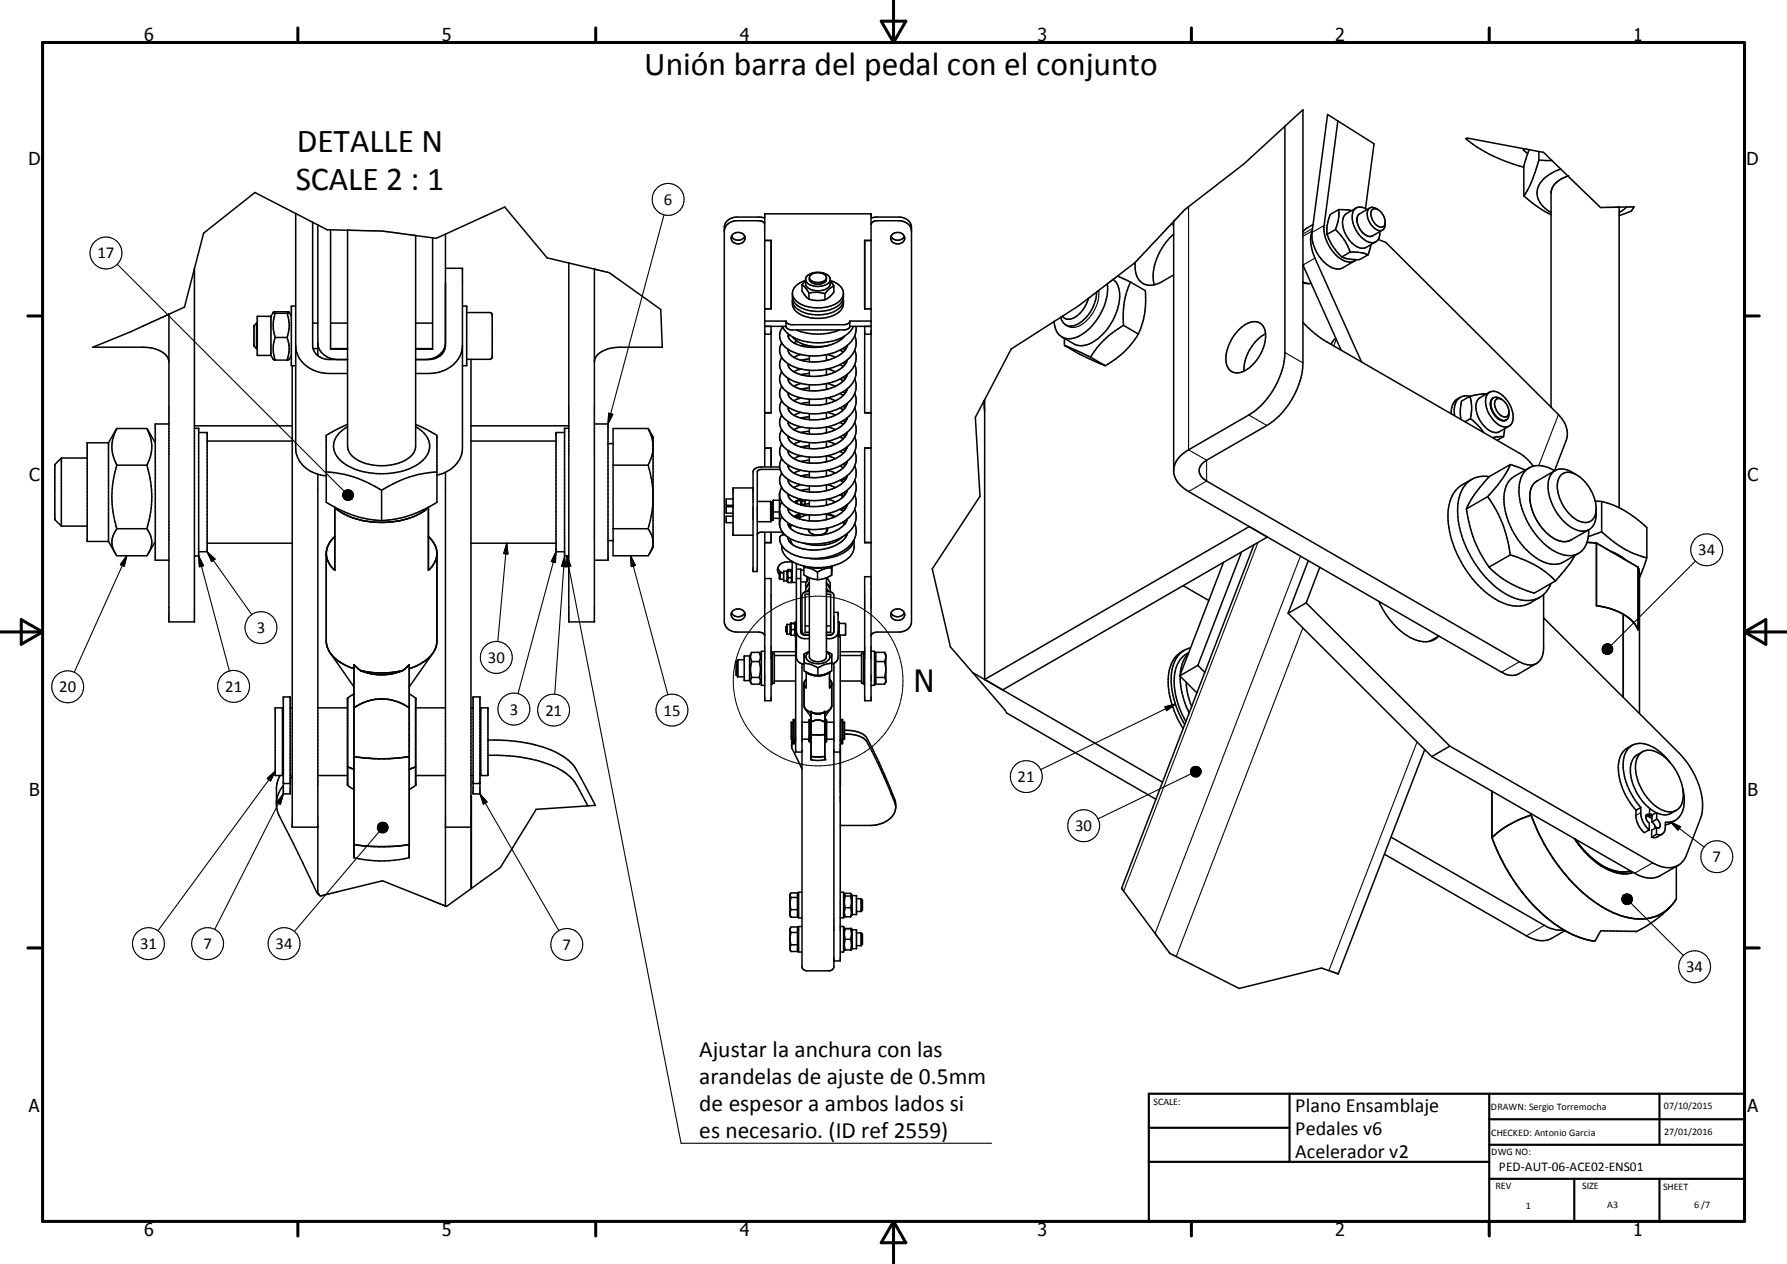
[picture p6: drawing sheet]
<svg xmlns="http://www.w3.org/2000/svg" width="420mm" height="297mm" viewBox="0 0 420 297" stroke-linecap="round" stroke-linejoin="round" font-family="sans-serif">
<defs><g id="words">
<g font-size="7.9">
<text x="151.4" y="17.7">Unión barra del pedal con el conjunto</text>
<text x="69.8" y="35.7">DETALLE N</text>
<text x="69.5" y="44.7">SCALE 2 : 1</text>
</g>
<text font-size="7.2" x="214.8" y="162.6">N</text>
<g font-size="5.5">
<text x="164.3" y="248.4">Ajustar la anchura con las</text>
<text x="164.3" y="254.8">arandelas de ajuste de 0.5mm</text>
<text x="164.3" y="261">de espesor a ambos lados si</text>
<text x="164.3" y="267.4">es necesario. (ID ref 2559)</text>
</g>
<g font-size="4.7">
<text x="304.5" y="261.2">Plano Ensamblaje</text>
<text x="304.5" y="266.6">Pedales v6</text>
<text x="304.5" y="272">Acelerador v2</text>
</g>
<g font-size="4.2">
<text x="33.9" y="9.6">6</text>
<text x="103.9" y="9.6">5</text>
<text x="173.9" y="9.6">4</text>
<text x="243.8" y="9.6">3</text>
<text x="313.9" y="9.6">2</text>
<text x="383.9" y="9.6">1</text>
<text x="6.7" y="38.7">D</text>
<text x="410.5" y="38.7">D</text>
<text x="6.9" y="112.9">C</text>
<text x="410.7" y="112.9">C</text>
<text x="6.9" y="187.1">B</text>
<text x="410.7" y="187.1">B</text>
<text x="6.8" y="261.4">A</text>
<text x="410.7" y="261.4">A</text>
<text x="33.9" y="290.4">6</text>
<text x="103.9" y="290.4">5</text>
<text x="173.9" y="290.4">4</text>
<text x="243.8" y="290.4">3</text>
<text x="313.9" y="290.4">2</text>
<text x="383.9" y="290.4">1</text>
</g>
<g font-size="3.9">
<text x="156" y="48.2">6</text>
<text x="22.9" y="60.7">17</text>
<text x="399.1" y="130.5">34</text>
<text x="60.4" y="148.8">3</text>
<text x="114.6" y="155.7">30</text>
<text x="13.9" y="162.6">20</text>
<text x="52.9" y="162.6">21</text>
<text x="119.8" y="167.9">3</text>
<text x="128.2" y="168.1">21</text>
<text x="156" y="168.1">15</text>
<text x="239.2" y="183.7">21</text>
<text x="252.7" y="195.3">30</text>
<text x="402.5" y="202.5">7</text>
<text x="32.9" y="223">31</text>
<text x="47.8" y="223">7</text>
<text x="64.8" y="223">34</text>
<text x="132.2" y="223.2">7</text>
<text x="396.3" y="228.4">34</text>
</g>
<text font-size="3.1" x="352.3" y="275.3">PED-AUT-06-ACE02-ENS01</text>
<g font-size="2.4">
<text x="271.1" y="259.7">SCALE:</text>
<text x="350.4" y="260.8">DRAWN: Sergio Torremocha</text>
<text x="391.1" y="260.6">07/10/2015</text>
<text x="350.5" y="267">CHECKED: Antonio Garcia</text>
<text x="391.2" y="266.7">27/01/2016</text>
<text x="350.5" y="271.4">DWG NO:</text>
<text x="351.5" y="279.3">REV</text>
<text x="371.9" y="279.4">SIZE</text>
<text x="390.9" y="279.6">SHEET</text>
<text x="358.6" y="284.1">1</text>
<text x="377.8" y="283.9">A3</text>
<text x="398.2" y="283.8">6 /7</text>
</g>
</g></defs>
<g fill="none" stroke="#000" stroke-width=".36">
<path d="M302 29.7v53.1a18.7 18.7 0 0 1-8.5 14.7l-14.1 8.2a6.2 6.2 0 0 0-3.5 4.6M314.5 28.4l-3.3 24.6a8.8 8.8 0 0 0 5.2 8.4l1.2 .2 .7-.2 .5-.4M358.1 34.9l-13.1-2.4-.5 .1a34.8 34.8 0 0 0 13.7 6.7M358.1 34.9l.2 .1M358.1 35.2l1 .9M358.1 34.9v.3M358.3 35l1.1 .2M358.3 35l-.2 .2M359.4 35.2l2.3 .4M359.4 35.2l-1.2 3.7v7.2M361.7 35.6l1.1 .2 2 1.9M361.7 37.6l3.1 .1"/>
<path d="M361.7 37.6a27.2 27.2 0 0 1-3.5 8.5M361.7 35.6v2M364.8 37.7l2 2M366.8 39.7l1.7 1.7M366.8 39.7a7.5 7.5 0 0 0-5.5 5.1 5.4 5.4 0 0 0 3.3 5.2M69.5 50.2v55.1a6.7 6.7 0 0 0 5.2 6.1M73.5 52.2l-13.6-7-12 9.6-4.5 17.4-3.7 1.6M73.5 52.2l1.2 .7M73.5 52.2v29a3.7 3.7 0 0 0 4 3.3h4.2M74.7 52.9l2.2 1.1h.8M74.7 52.9v30.6M77.7 54l4 .1"/>
<path d="M77.7 54v28h4M81.7 54.1v50.7a4.7 4.7 0 0 0 3.8 3.9 12.1 12.1 0 0 0 10.9-1.3l.9-1 .4-1.6v-49.4M81.7 54.1l2.6 .1a85 85 0 0 1 13.4 1.2M97.7 55.4l4 .5M101.7 55.9v26.1h-4M104.7 55l13.9-6.4 10 12 11.1 2.6M104.7 55v26.2a3.7 3.7 0 0 1-4 3.3h-3M104.7 55l-2.2 1-.8-.1M171.9 55.5a1.81 1.81 0 0 0 3.2 0M172.1 55.2a1.68 1.68 0 0 1 1.9-.6 1.68 1.68 0 0 1 1.1 1.5 1.65 1.65 0 0 1-1.8 1.2 1.65 1.65 0 0 1-1.4-1.7zM179.7 56.5h1.5v16.1l-1.5-.1M179.7 56.5h1.5"/>
<path d="M179.7 51.2l-1.1-.2h-5.4a2.77 2.77 0 0 0-3 2.4v92.7a2.78 2.78 0 0 0 3 2.4h5a1.32 1.32 0 0 1 1.5 .9M179.7 52.7l-.4-.6-.7-.2h-5.7a2.77 2.77 0 0 0-2.7 2.4M203.2 56.5h1.5M204.7 56.5h-1.5v16h1.5M204.7 52.7l.5-.6 .8-.2h5.7a2.71 2.71 0 0 1 2.5 2.4M204.7 51.2l1.2-.2h5.3a2.73 2.73 0 0 1 3 2.4v92.7a2.73 2.73 0 0 1-3 2.4h-5a1.37 1.37 0 0 0-1.5 .9M209.4 55.5a1.78 1.78 0 0 0 3.2 0M209.6 55.2a1.69 1.69 0 0 1 1.9-.6 1.69 1.69 0 0 1 1.1 1.5 1.66 1.66 0 0 1-1.8 1.2 1.66 1.66 0 0 1-1.4-1.7zM275.9 52l-9.1 9.6M275.9 55a13.5 13.5 0 0 0-4.7 11.4l.1 .5M278.4 49.3l14.1-10.9 13.7-12.6v59.5a18.8 18.8 0 0 1-8.4 14.7l-14.2 8.1a2.59 2.59 0 0 0-1.7 2.5 2.59 2.59 0 0 0 1.7 2.4l73.6 42.5a4.2 4.2 0 0 0 4 .4l-4.3 2.4a4 4 0 0 1-4-.4l-73.5-42.4a6.2 6.2 0 0 1-3.5-4.7v-58.8zM308.5 54.2a8.5 8.5 0 0 0 .6 6.5l10.9 24.4"/>
<path d="M308.6 52.8l-1.7 1-.7 .6M311.9 55.1l.5 1.2a12.3 12.3 0 0 0 3 4.1M313.9 54l2.1 2.4 1.4 2.8M313.9 54l-2 1.1M314.6 49.3l3.1 .2M314.6 49.3a9.6 9.6 0 0 1-.7 4.7M314.6 49.3l-1.9 1.1-.8 2.5v2.2M317.4 59.2l2.4 .2 1.8 .5M317.4 59.2l-2 1.2M318.7 48.9a3.8 3.8 0 0 0-.3 4.6 5.8 5.8 0 0 0 4 3.5l.9-.1 .7-.6M321 49l2-15.2-11-6.9-3.6 27.7a8.7 8.7 0 0 0 5.4 8.5h1.5l3.1-1.8M321 49l-.8-.3h-1l-2.7 1.5a3.2 3.2 0 0 0-.6 3.9 5.9 5.9 0 0 0 4.3 4.2l.9-.2 2.3-1.3"/>
<path d="M321 49l.3 .2M321.6 59.9l-2 1.1h-.8M322 48.9l-2.4 1.3a2.69 2.69 0 0 0 .1 3.7 2.56 2.56 0 0 0 2.9 1.5M322.3 57.5l-.7 2.4M323.9 49.3a1.51 1.51 0 0 0-2.3 0 4 4 0 0 0 2.8 4.9l.9-.4a2.89 2.89 0 0 0 .1-2.5 2.52 2.52 0 0 0-2.6-2.2 2.01 2.01 0 0 0-.1 2.7 2.07 2.07 0 0 0 2.5 1.4l.4-.9M324 56.3l1.8 .7 40.5 40.4a5.9 5.9 0 0 1 1.8 6.2l-2.7 7M324.3 54.4v.9l-.3 1M325 54.1l-2.4 1.4M358.2 46.1l3.4 2.6 3 1.8M368.5 41.4l7.7 7.4 4.4-.1M368.5 41.4a5.4 5.4 0 0 0-3.9 3.6v50.7M380.6 48.7v70.6"/>
<path d="M382.3 48.6h1.8l-.2 .2a2.28 2.28 0 0 1-1.9 1.4l-1.4 .5M382.3 48.6l-1.7 .1M382.3 48.6l-1.7 1.4M39.7 73.8l-9 4.2-8.9 3.6h11.9a6.7 6.7 0 0 1 5.7 2.4l.3 1M45.7 63.2v82.9h-6v-72.3M60.3 75.9v6M60.3 75.9l-.6 .6v4.8l.6 .6M60.3 75.9h.2M63.7 74.3h-3.2v9.2h3.2M63.7 74.3v9.2M64.2 73.4l-.5 .9M64.2 73.4l.1 .1"/>
<path d="M64.3 73.4h.1M64.3 73.4h-.1M64.3 73.5h.1M64.3 73.4h3.5M64.3 73.5l.4 .1M64.7 79.3a7.6 7.6 0 0 0 0 5.3M64.7 73.6a8.6 8.6 0 0 0 0 5.7M64.7 79.3h2.8M64.7 73.6h2.8M67.5 73.6l.1 .4a8.3 8.3 0 0 1-.1 5.3M67.5 79.3a7.5 7.5 0 0 1 0 5.3M67.8 73.4h.1"/>
<path d="M67.8 73.5h.1M67.8 73.5l-.3 .1M67.9 73.4v.1M68 73.4l.5 .9M69.5 71.9h-1v14h1M73.5 75.9h1.2M77.7 75.9h4M97.7 75.9h4M104.7 63h4v42.3a6.9 6.9 0 0 1-6 6.4M108.7 71.9h1v14h-1M109.7 73.4h5.4l.4 .1 .2 .5v9.8l-.1 .4-.5 .2h-5.4M133.7 61.8v84.3h6v-82.9"/>
<path d="M139.7 63.3l1.1 .2a6.5 6.5 0 0 1 4.5 2.1l10 7.1 .4 8.9h-10a6.8 6.8 0 0 0-5.7 2.4l-.3 1M179.7 76.7h5.1M179.7 78.5h1.5M179.7 75.4h5.1M181.2 76.7v20.3h-1.5M183.9 76.7l.4 .7 1 1.1M184 76.8a3.5 3.5 0 0 0 1.5 5.4l2.7 1.1M184.8 75.4v1.3M184.8 75.4a1.3 1.3 0 0 0 1.5 .9h11.9a1.32 1.32 0 0 0 1.5-.9M184.8 76.7l.4 .6 .7 .2h12.6l.8-.2 .4-.6M185.3 78.5a2.31 2.31 0 0 0 1.6 2.3l.5 .1a11.3 11.3 0 0 0 6.9 .4M185.7 78.8l-.4 .2"/>
<path d="M186.2 79.1a8.1 8.1 0 0 0 7.6 2.3l1.1-.3M186.3 70.2a2.96 2.96 0 0 0 2.1 3 8.9 8.9 0 0 0 9.2-1.1l.6-1.3M187.2 77.5a13.5 13.5 0 0 0 10.1 0M188.5 66.9v1.5l.8 1.2 .8 .7M188.5 66.9l.8 .7 .8 1.3M189.3 65.6a2.66 2.66 0 0 0 3.3 1.7 2.39 2.39 0 0 0 2.5-1.6M189.3 66l-.8 .9M189.3 65.9a3.4 3.4 0 0 0-3 3.4 4.9 4.9 0 0 0 4.5 2.9 7.6 7.6 0 0 0 7.1-2.2l.3-1M189.9 64.7a4.2 4.2 0 0 1 5 .3 2.11 2.11 0 0 1 .2 1.9 3.3 3.3 0 0 1-4 1.3 1.89 1.89 0 0 1-1.8-1.5 1.9 1.9 0 0 1 .6-2zM190.1 68.9a7.2 7.2 0 0 1 3.8 .1M190.1 70.3a7 7 0 0 0 3.8 .1M190.1 68.9v1.4"/>
<path d="M190.2 65.2a1.54 1.54 0 0 0 1.9 1.6 1.85 1.85 0 0 0 2.2-1.2 1.8 1.8 0 0 0-2.6-1.5 1.12 1.12 0 0 0-1.1 .4 1.12 1.12 0 0 0-.2 1.2 2.65 2.65 0 0 0 3.8-.2l.1-.2M193.9 69v1.4M195.1 65.9a3.5 3.5 0 0 1 3 4.5 5.7 5.7 0 0 1-5.3 2.8 6.9 6.9 0 0 1-6.3-2.5l-.2-.6v-1.2M195.1 66l.9 1.2M196 67.2v1.5l-1.1 1.1-1 .6M196 67.2a5 5 0 0 0-2.1 1.8M198.2 79.3h.1M198.2 70.2a3.4 3.4 0 0 1-2.6 4 8.7 8.7 0 0 1-8.6-1.2l-.7-1.3v-1.1M198.3 79.1l-.6 .7M198.5 78.9l-1.7 1.4-2.5 1M199.7 76.7h5M199.7 75.4h5"/>
<path d="M199.7 75.4v1.3M200.6 76.7a7.7 7.7 0 0 1-6.6 3.7 12.3 12.3 0 0 1-8.7-1.9M200.9 78.9a5.1 5.1 0 0 1-2.7 6.3l-.8 .5M201.2 76.7a5.7 5.7 0 0 1-3.6 5.5 14.2 14.2 0 0 1-9.4 1.1M203.2 78.5h1.5M203.2 76.7v20.3h1.5M247.8 75.5l-10.1 6.5-6.3 11.9M249.3 74.6l-1.5 .9M249.7 74.3l-.4 .3M250.2 79.5v1.7M250.5 76.4l.6 .3M255.8 70.1l-2.3 1.8-3.8 2.4"/>
<path d="M255.8 70.1a6.4 6.4 0 0 1-4.4 4.9l-1-.1-.7-.6M257.8 68.6l-2 1.5M257.8 68.6a8.8 8.8 0 0 1-5.5 8 2.31 2.31 0 0 1-3-2M260.3 66.7l-2.5 1.9M260.3 66.7a13.1 13.1 0 0 1-7.6 12.7 3.5 3.5 0 0 1-4.9-3.3v-.6M261.7 65.6l-1.4 1.1M261.7 65.6a5.8 5.8 0 0 1 1.3 5.9 13.2 13.2 0 0 1-7.5 9.5l-1.4 .2-.9-.1-3.6-1.9M262.7 64.8l-1 .8M262.7 64.8l3 1.5M264.1 76.5a20.8 20.8 0 0 0-7.8 7.4M264.1 76.5l3.5 2M265.7 66.3a19.7 19.7 0 0 0-1.6 10.2"/>
<path d="M265.7 66.3l3.5 2a19.3 19.3 0 0 1-1.6 10.2M266.8 61.6l-4.1 3.2M266.8 61.6a4.7 4.7 0 0 0 2.2 5.2 4.6 4.6 0 0 0 4.2-.6l2.7-1.6M267.6 78.5l-1.2 1.7a21 21 0 0 1-6.6 5.7M291.1 77.6a4.5 4.5 0 0 1 4.9-1.7 3.8 3.8 0 0 1 1.4 4.3 9.7 9.7 0 0 1-5.9 7.3 2.67 2.67 0 0 1-3.4-2.9 10.2 10.2 0 0 1 3-7zM297.5 78.4a10.1 10.1 0 0 0-5.1 8.8M306.2 75.7a24 24 0 0 0 5.7 4.7l45.3 26.1 1.4 1.1 1.8 1.9M306.2 62.3l9 20M306.2 66.4l1.3 .3 .7-.1M314 79.5l-.5 .4-.6 1.1M315.4 60.4l1.3 .4 2.1 .2M39.7 99.6h-3.2v32h3.2"/>
<path d="M60.3 81.9h.2M63.7 83.5l.5 .9 .5 .2M64.7 84.6h2.8M68.5 83.5l-.5 .9-.5 .2M68.7 85.9v108.5h6M69.5 81.2a7 7 0 0 0 6.6 6.5l5.6 .1M73.6 81.9h1.1M74.7 80.5a4.4 4.4 0 0 0 4.8 4M77.7 81.9h4M81.7 99.8l-2.4 1-2.6 1.5v15.7a26.8 26.8 0 0 0 13 4.4M97.7 99.8l2.4 1 2.6 1.5v15.7a26.7 26.7 0 0 1-13 4.4M97.7 81.9h4"/>
<path d="M104.7 80.5a4.4 4.4 0 0 1-4.8 4M108.7 81.2a7.2 7.2 0 0 1-7.3 6.5l-3.7 .1M110.7 84.4v124.4l-5.7 4.2-.3-.1M139.7 99.6h3.2v32h-3.2M179.7 97h1.5M183.7 80.6a3.7 3.7 0 0 0 2.1 5.2 13.5 13.5 0 0 0 11.6-.1M183.7 84a3.7 3.7 0 0 0 2.1 5.2l2.4 .9M183.7 87.4a3.6 3.6 0 0 0 1.7 5l1.5 .7 1.3 .4M183.7 90.8a3.6 3.6 0 0 0 1.7 5l2.8 1.1M183.7 94.2a3.7 3.7 0 0 0 2.1 5.2l2.4 .9M183.7 97.6a3.7 3.7 0 0 0 2.1 5.2l2.4 .9M185.3 82.1a2.97 2.97 0 0 0 2.5 2.4l2.4 .5"/>
<path d="M185.3 88.9v.4M185.3 92.3v.4M185.3 95.7a2.96 2.96 0 0 0 2.5 2.4l2.4 .5M185.3 92.7a4.6 4.6 0 0 0 3.9 2.4l1 .1M185.3 89.3a4.7 4.7 0 0 0 4 2.4l.9 .1M185.6 82.3l-.3 .2M185.6 85.7l-.3 .2M185.6 89.1l-.3 .2M185.6 92.5l-.3 .2M185.6 95.9l-.3 .1M185.6 99.3l-.3 .1M187.4 80.2l-.8 .4"/>
<path d="M188.2 96.9l-1.6 .7M188.2 93.5l-1.6 .7M188.2 90.1l-1.6 .7M188.2 86.7l-1.6 .7M188.2 83.3l-1.6 .7M189.3 81l-1.1 .2M190.2 81.3v.3M190.2 83.6v1.4M190.2 87v1.4M190.2 90.4v1.4M190.2 93.8v1.4M190.2 97.2v1.4"/>
<path d="M190.2 84.3l-2 .3M190.2 87.7l-2 .3M190.2 91.1l-2 .3M190.2 94.5l-2 .3M190.2 97.9l-2 .3M194.3 81.3h.1M194.3 83.3v1.4M194.3 86.7v1.4M194.3 90.1v1.4M194.3 93.6v1.3M194.3 97v1.3M194.3 84.6h.2"/>
<path d="M194.3 88h.2M194.3 91.4h.2M194.3 94.8h.2M194.3 98.2l.2 .1M194.5 81.2h.1M194.5 96.9l1.9 .7M194.5 93.5l1.9 .7M194.5 90.1l1.9 .7M194.5 86.7l1.9 .7M194.5 83.3l1.9 .7M197.4 89.1a14.1 14.1 0 0 1-9.2 1M197.4 82.3l.8 .4"/>
<path d="M197.4 92.5a14 14 0 0 1-9.2 1M197.4 85.7l.8 .4M197.4 95.9a14.1 14.1 0 0 1-9.2 1M197.4 89.1l.8 .4M197.4 99.3a14.4 14.4 0 0 1-9.2 1M197.4 92.5l.8 .4M197.4 95.9l.8 .4M197.4 99.3l.8 .4M198.2 98.8l.4 .5M198.2 95.4l.4 .5M198.2 92l.4 .5M198.2 88.6l.4 .5"/>
<path d="M198.2 85.2l.4 .5M198.2 81.8l.4 .5M198.6 95.8a9.3 9.3 0 0 1-6.6 2.8h-1.8M198.6 92.4a9.1 9.1 0 0 1-6.6 2.8h-1.8M199.2 84.5a6.7 6.7 0 0 1-5.8 3.8 8.7 8.7 0 0 1-7.9-1.8l-.2-1M199.2 98.1a6.5 6.5 0 0 1-5.5 3.7l-2.8 .2a6.7 6.7 0 0 1-5.5-2.2l-.1-.7M199.2 94.7l-.6 1.1M199.2 91.3l-.6 1.1M199.2 87.9l-.3 .8-.9 1a10.9 10.9 0 0 1-7.8 2.1M199.2 81.1a6.6 6.6 0 0 1-5.5 3.7l-2.1 .2h-1.4M200.9 82.3a5.1 5.1 0 0 1-2.7 6.3l-.8 .5M200.9 85.7a5.2 5.2 0 0 1-2.7 6.3l-.8 .5"/>
<path d="M200.9 89.1a5.2 5.2 0 0 1-2.7 6.3l-.8 .5M200.9 92.5a5.1 5.1 0 0 1-2.7 6.3l-.8 .5M200.9 95.9a5.1 5.1 0 0 1-2.7 6.3l-.8 .5M200.9 99.3a5.1 5.1 0 0 1-2.7 6.3l-.8 .5M203.2 97h1.5M231.3 94.2l-2 3.9 1 18.5-11.2 17.1 4.3 18.3 5.2 6M231.3 94.2v.1M231.3 94.3l.1 2.4M231.3 94.3h.1M231.4 93.9l-.1 .3M231.4 93.9v65.8l62.3-36M250.2 81.2l6.1 2.7"/>
<path d="M250.2 81.2l3.5 2 6.1 2.7M256.3 83.9l3.5 2M343.3 93.4a3.6 3.6 0 0 0-2.2 3.8M345.4 93.1a2.81 2.81 0 0 0-3.6 3l.1 1.6M345.5 93.1a10 10 0 0 1 .1 5.3M345.5 93.1l-2 1.2v.3a9.9 9.9 0 0 0-.1 4M345.6 98.4l1.8 1.6 1.3 1.7M345.6 98.4l-1.2 .7M349.3 92.6l-1.6 .1-2.2 .4M349.7 92.5a2.34 2.34 0 0 1 3.3 .3 6.6 6.6 0 0 1 2.5 6.3 2.06 2.06 0 0 1-3.5 .5 6.6 6.6 0 0 1-2.6-6.6zM350.1 92.2l-2.2 1.3a3.2 3.2 0 0 0-.7 3.9 6 6 0 0 0 4.4 4.3l.9-.3 2.2-1.3M351.1 93.5a2.09 2.09 0 0 0-.4 3 3.2 3.2 0 0 0 3 2.3l.4-.1"/>
<path d="M353 93.9a1.51 1.51 0 0 0-2.3 0 4 4 0 0 0 2.8 4.9 1.27 1.27 0 0 0 1.2-1.5 3.3 3.3 0 0 0-2.6-3.7 1.5 1.5 0 0 0-.6 2.4 2.61 2.61 0 0 0 2.6 1.9l.4-.4 .2-.5M14.4 107.6v16M14.4 107.6l-1.5 1.6v12.9l1.5 1.5M14.4 107.6h6.1M25.5 104h-5v23.2h5M25.5 104v23.2M27.5 100.7l-2 3.3M27.5 109.3a24.4 24.4 0 0 0 0 14.9M27.5 100.7a8.5 8.5 0 0 0 0 8.6M27.5 109.3h7M27.5 100.7h7M34.5 100.7l2 3.3"/>
<path d="M34.5 100.7a8.5 8.5 0 0 1 0 8.6M34.5 109.3a24.7 24.7 0 0 1 0 14.9M45.7 100.6h1v30h-1M45.7 100.1h23M46.7 101.6h2v28h-2M48.7 103.6h20M74.7 111.4l2 .4M74.7 111.4v98.6M76.7 110.9a26.3 26.3 0 0 1 13 4.3M78.7 119.3a18.9 18.9 0 0 0 16.9 2.7 13.3 13.3 0 0 0 5.1-2.7M78.7 119.2v14.8l-.4-.4M81.7 100.3a5.2 5.2 0 0 0-3.2 5.6 7.7 7.7 0 0 0 5.4 4.5 17.6 17.6 0 0 0 14.7-1.6 4.5 4.5 0 0 0 .2-7.8l-1.1-.7"/>
<path d="M89.7 115.2v7.2M100.7 119.2v14.8l.4-.4M102.7 110.9a26.3 26.3 0 0 0-13 4.3M104.7 111v101.9M110.7 100.1h23M110.7 103.6h20M132.7 101.6h-2v28h2M133.7 100.6h-1v30h1M142.9 104.2h1.2M144.1 109.3h8.2M152.3 100.7h-8.2v29.9h8.2a4.9 4.9 0 0 0 0-6.4M152.3 109.3a24.4 24.4 0 0 1 0 14.9"/>
<path d="M152.3 100.7l1.2 1.9v26l-.8 1.4M152.3 100.7a8.5 8.5 0 0 1 0 8.6M172.3 119.1h-1.6v1.5h1.6M172.3 117.3h-1.6v1.5h1.6M177 114.7h-4.7v11.1h4.7M178 117.8h3.1M179.7 105.3h1.5v4.4M179.7 109.7v-59.5h25v114.5h-1.5v-29.2h1.5M179.7 105.3h1.5M181.1 117.8v4.8M181.1 117.8l.3 .3v4.2l-.3 .3M181.4 118.2h.3"/>
<path d="M181.7 117.6v2.6M181.8 117.6h-.1M181.8 117.6h1.4M183.3 109.7a5.3 5.3 0 0 0 4.5 4.1l.4 .1M183.3 109.7h-4.6a1.59 1.59 0 0 0-1.7 1.2v23.4h1v-23.6l.4-.3 .6-.1h4.4M183.3 116v7.3M183.7 101a3.7 3.7 0 0 0 2.1 5.2 13.8 13.8 0 0 0 11.6-.1M183.7 104.4a3.7 3.7 0 0 0 2.1 5.2 13.8 13.8 0 0 0 11.6-.1M183.7 107.8l-.3 .9-.1 1M183.7 111.2a3.7 3.7 0 0 0 2.1 5.2l2.4 .9M183.7 114.6a3.7 3.7 0 0 0 2.1 5.2l2.4 .9M185.3 105.9a2.87 2.87 0 0 0 2.2 2.3l2.7 .6"/>
<path d="M185.3 109.3a2.96 2.96 0 0 0 2.5 2.4l2.4 .5M185.3 112.7a2.83 2.83 0 0 0 2.2 2.3l2.7 .6M185.3 116.1v.4M185.3 119.5a3 3 0 0 0 2.5 2.4l2.4 .5M185.3 116.5a4.8 4.8 0 0 0 3.9 2.4l1 .1M185.6 102.7l-.3 .1M185.6 106.1l-.3 .2M185.6 109.5l-.3 .2M185.6 112.9l-.3 .2M185.6 116.3l-.3 .1M185.6 119.7l-.3 .1M187.2 117.7v.6"/>
<path d="M187.3 117.6l-.1 .2M187.3 117.6l-.7 .4M187.3 117.6l.1 .1M187.4 117.7h.8M187.4 117.7l-.1 .6M187.7 117.5h.6M188.2 117.7l.1 .9M188.2 117.3l-.9 .3M188.2 113.9l-1.6 .7M188.2 110.5l-1.6 .7M188.2 107.1l-1.6 .7M188.2 103.7l-1.6 .7"/>
<path d="M188.2 100.3l-1.6 .7M188.3 117.5l-.1 .2M188.3 117.5l.1 .3M188.4 117.8h.8v.6M188.4 117.8v.8M189.2 118.4l-1 .2M190.2 100.6v1.4M190.2 104v1.4M190.2 107.4v1.4M190.2 110.8v1.4M190.2 114.2v1.4M190.2 117.6v1.4"/>
<path d="M190.2 108.1l-2 .3M190.2 101.3l-2 .3M190.2 104.7l-2 .3M190.2 111.5l-2 .3M190.2 114.9l-2 .3M190.2 118.3l-1 .1M194.3 100.3v1.4M194.3 103.7v1.4M194.3 107.1v1.4M194.3 110.5v1.4M194.3 114v1.3M194.3 117.4v1.3"/>
<path d="M194.3 101.6h.2M194.3 105h.2M194.3 108.4h.2M194.3 111.8h.2M194.3 115.2h.2M194.3 118.6h.2M194.5 100.3l1.9 .7M194.5 103.7l1.9 .7M194.5 107.1l1.9 .7M194.5 117.3l1.9 .7M194.5 113.9l1.9 .7M194.5 110.5l1.9 .7"/>
<path d="M197.4 102.7a14.2 14.2 0 0 1-9.2 1M197.4 102.7l.8 .4M197.4 112.9a14.1 14.1 0 0 1-9.2 1M197.4 106.1l.8 .4M197.4 116.3a14.1 14.1 0 0 1-9.2 1M197.4 109.5l.8 .4M197.4 119.7a14.5 14.5 0 0 1-9.2 1M197.4 112.9l.8 .4M197.4 116.3l.8 .4M197.5 119.6l.7 .5-.8-.4M198 112.6v.6M198 116v.6"/>
<path d="M198 119.4v.5M198.2 119.2l.4 .5M198.2 115.8l.4 .5M198.2 112.4l.4 .5M198.2 109l.4 .5M198.2 105.6l.4 .5M198.2 102.2l.4 .5M198.6 119.6a9.1 9.1 0 0 1-6.6 2.8h-1.8M199.2 101.5a6.4 6.4 0 0 1-5.2 3.6 11.5 11.5 0 0 1-6.7-.4l-1.1-.6a1.84 1.84 0 0 1-.9-1.6M199.2 118.5l-.6 1.1M199.2 115.1a6.4 6.4 0 0 1-5.2 3.7l-2 .2h-1.8M199.2 111.7a5.7 5.7 0 0 1-4.5 3.5l-2 .4h-2.5"/>
<path d="M199.2 108.3a6.7 6.7 0 0 1-5.8 3.8l-3.2 .1M199.2 104.9a6.3 6.3 0 0 1-5.2 3.6l-2.4 .3h-1.4M200.9 119.7a5.1 5.1 0 0 1-2.7 6.3 13.6 13.6 0 0 1-12.4 .6M200.9 102.7a5.1 5.1 0 0 1-2.7 6.3l-.8 .5M200.9 106.1a5.2 5.2 0 0 1-2.7 6.3l-.8 .5M200.9 109.5a5.2 5.2 0 0 1-2.7 6.3l-.8 .5M200.9 112.9a5.1 5.1 0 0 1-2.7 6.3l-.8 .5M200.9 116.3a5.1 5.1 0 0 1-2.7 6.3 13 13 0 0 1-13.4-.1 3.4 3.4 0 0 1-1.1-4.5M203.2 105.3h1.5M204.7 105.3h-1.5v22.2h1.5M344.7 119.6a28.9 28.9 0 0 0 5.3 13.7M345.9 112.7a10.6 10.6 0 0 0-3.6 2.3 11.3 11.3 0 0 0-1.6 9.9 25.1 25.1 0 0 0 11.5 16.3 7.9 7.9 0 0 0 7.4 .5l2.3-1.3"/>
<path d="M349.7 116.7a29 29 0 0 1 5.3 13.7M349.7 116.7l-5 2.9M350 112a6.1 6.1 0 0 0-7.2 5.7 22 22 0 0 0 4.7 15.9 17.1 17.1 0 0 0 10.5 7.5 5.8 5.8 0 0 0 6.5-4M353.4 102.6l-2.6 .2M353.4 102.6l-1.5 .9M353.7 100.7l-.3 1.9M355 109.2a25.3 25.3 0 0 1-5.3 7.5M355 109.2l3.5 1.2M355 109.2l-5 2.8-3.5 4.3-1.8 3.3M359.4 109.9l-3.5 2.1a6.4 6.4 0 0 0-2.3 6.7 17.6 17.6 0 0 0 9.2 13.4 5.3 5.3 0 0 0 4.7 0l3.5-2.1M361.2 113a4.8 4.8 0 0 0-1.5 5.3 12 12 0 0 0 6.6 8.7l1.4 .3 1.5-.4M365.4 110.6a5.6 5.6 0 0 0-6.7-.2 7.6 7.6 0 0 0-1.5 6.9 18 18 0 0 0 8.7 12.5 4.9 4.9 0 0 0 6.3-.8 7.5 7.5 0 0 0 1.2-4.5"/>
<path d="M365.5 110.6a3.9 3.9 0 0 1 4 .4l1.1 .6M365.5 110.6a4.5 4.5 0 0 0-1.6 4.8 12.1 12.1 0 0 0 6.6 9.1l1 .3h.8l1.2-.4M365.5 110.6l-4.3 2.5M374.9 117.7l1.6 .1M375.2 119.8a2.7 2.7 0 0 1-1.3 2.6 2.7 2.7 0 0 1-3-.1 9.7 9.7 0 0 1-4.8-9 2.58 2.58 0 0 1 4-2 9.9 9.9 0 0 1 4.5 11.9l-.4 .7-.7 .5M376.5 117.8a23.1 23.1 0 0 1 10.6 6.2v7.1M376.5 117.8v7.1M14.4 123.6h6.1M25.5 127.2l1.6 2.8M27.5 124.2a4.9 4.9 0 0 0 0 6.4h7a4.9 4.9 0 0 0 0-6.4M27.5 124.2h7M36.5 127.2l-1.6 2.8"/>
<path d="M48.7 127.6h20M76.7 130.3l.3 1.5 1.3 1.8M78.3 133.6a4.9 4.9 0 0 1 .4-7.5 5.7 5.7 0 0 0-2 3.7v20.9a6.4 6.4 0 0 0 3.8 5.2l2.7 1.2M100.7 126.1l.8 .9zM101.5 126.9l.8 1.3 .4 1.6v20.9a6.4 6.4 0 0 1-3.8 5.2l-2.7 1.2M101.5 127l.6 .9 .5 1.4M102.7 129.6a5 5 0 0 1-1.6 4M102.7 130.3l-.6 1.9-1 1.4M110.7 127.6h20M142.9 127h1.2M144.1 124.2h8.2M172.3 121.3h-1.6v1.5h1.6"/>
<path d="M178 122.6h3.1M179.7 125v39.7h1.5v-28.8h-1.5M179.7 127.5h1.5M181.2 125v2.5h-1.5M181.7 120.2l1.5 .1M181.7 120.2v2h-.3M181.7 121.8h1.5M182.8 133.5l.5 .7 .6 .4M183.2 120.7h.2M183.4 134.6l-.2 .2v1.1l.2 .2M183.4 134.6v1.5M183.4 136.1h.8"/>
<path d="M183.4 134.6h.8M183.7 121.4a3.7 3.7 0 0 0 2.1 5.2M183.8 128.2a4.5 4.5 0 0 0 3.2 4.2 13.4 13.4 0 0 0 6.6 .9M183.9 125h-5.1l-.6 .3-.2 .3M184 125.2l-.1 .5M185 136.5l.3 .4M185 134.2v2.3M185 134.2h-.8v2.3h.8M185.1 134.1h.1M185.2 133.9l.7-.1 .3 .4M185.2 133.9l-.1 .2M185.2 134.1l.1 .1"/>
<path d="M185.2 133.9l-.2 .3M185.3 136.9h.6M185.3 134.2h.6M185.3 134.2l-.2 .6 .2 1M185.3 135.8l-.2 .4 .2 .7M185.3 135.8h.6M185.3 123.3h.4M185.7 126.6l.6 1.4M185.9 123.2l-.5 .4M185.9 134.2l.2 .6-.2 1M185.9 135.8l.2 .4-.2 .7M186 123.3l-.2 .8"/>
<path d="M186.1 134l-.2 .2M186.2 132h-1.2a1.85 1.85 0 0 0-1.9 .9 1.85 1.85 0 0 0 .1 2.1M186.2 131.9v5h1M186.2 136.5l-.3 .4M187.2 135.9h1M187.2 133.7h1v14.9M187.2 121.1v.6M187.2 132.4v22a1.83 1.83 0 0 0 1.8 1.7M187.5 120.9v.4h.4M187.5 121.8h.1M187.6 120.9h.3M187.9 120.8v.1"/>
<path d="M187.9 121.3v.4M188 121.6l-.4 .2M188 121.2l-.1 .1M188 120.8v.8M188 120.8l-.1 .1M188.2 134h.7M188.2 120.7l-1.6 .7M188.9 133.3v1.8l1.3 .6M188.9 133.3l1.7 .3 1.6 .8M189 133l-.1 .3M189.4 138l.1 .2M189.5 136.7l-.1 1.3"/>
<path d="M189.5 138.2l-.1 .8M189.7 139l-.8 .2-.3 .4-.1 .4v9M189.7 139h.5M189.7 135.5l-.1 1.2h-1.4M189.8 121l-1.8 .6M190 124.4l.2 .6M190.2 135.7l-.5 .7M190.2 135.7l2 .5M190.2 121v1.4M190.2 124.4v.6M190.2 135.8v18.5a2.42 2.42 0 0 0 3.6 .7l.5-.7v-18.5M190.2 139.6h-1v9h1"/>
<path d="M190.2 136.8l-.8 1.2M190.2 138.3l-.5 .7M190.2 137l-.7 1.2M190.2 138.5l-.3 .5M190.9 133.3l1.3 .2M192.2 134.4v1.8M192.2 133.4v.1M193.6 133.3l-1.4 .2M194.3 120.7v1.4M194.3 124.1v.9M194.3 139.6h.9v9h-.9M194.3 139h.5"/>
<path d="M194.3 120.9l1.9 .5M194.3 137l.8 1.4v.6M194.3 136.8l.8 1.2M194.3 138.3l.5 .7M194.3 138.5l.3 .5M194.3 120.7v.1M194.4 135.7l.3 .6a2.05 2.05 0 0 1 .4 1.7M194.4 124.1a1.48 1.48 0 0 1-1.7 1.6 2.81 2.81 0 0 1-2.5-.7M194.5 120.7l1.9 .7M194.8 139l.9 .4 .3 .6v8.4l-.4 .7-1.3 .2M195.1 138l-.1 .2M195.4 133.4v1.8"/>
<path d="M195.4 135.2a6.8 6.8 0 0 1-3.2 1M195.4 133.4h-.2a6.2 6.2 0 0 0-3 1M195.5 135.1l-.1 .1M195.5 133l-.1 .4M195.5 133v1.8M198 126.1a9.2 9.2 0 0 1-9 1.5M198 122.7l.4 .6M198.2 122.6l.4 .5M198.5 122.9v.3l-.2-.2M198.7 125.7v.6M199.2 125.3a6.1 6.1 0 0 1-4.9 3.6 9.5 9.5 0 0 1-8.6-1.4l-.5-1.3M199.2 121.9a6.3 6.3 0 0 1-5.2 3.6 9.9 9.9 0 0 1-8.1-1.3l-.6-.7v-.6"/>
<path d="M200.7 126.9a5.7 5.7 0 0 1-4.4 3.9 14.7 14.7 0 0 1-6.2 .4M200.8 126.8a5.5 5.5 0 0 1-.3 2.9 7.5 7.5 0 0 1-5.5 3.4l-1.4 .2M200.9 123.1a5.2 5.2 0 0 1-2.8 6.4l-2.8 1.2a15.1 15.1 0 0 1-5 .5 8 8 0 0 1-6.7-3.3 1.53 1.53 0 0 1 0-2.1l.9-.1M203.2 127.4h1.5M278.1 137.6l6 3.5M287.6 132.1l-10.3 26.7M291.8 129.7l-10.2 26.6M294.7 128l-31 80.7 9.9 13.5a5.3 5.3 0 0 0 2.9 2.6l14.8 7.5 19.3-4.8 3.9 1.3M297.9 126.2l-62.2 35.9M307.5 131.7l-4.7 12.4M310.2 133.3l-3.2 8.4M350 133.3a23.4 23.4 0 0 0 10.6 6.1l5-2.9"/>
<path d="M355 130.4a23.4 23.4 0 0 1 10.6 6.1M355 130.4l-5 2.9M362.8 139.7v12.5a4 4 0 0 1-1.6 3.7M370.2 130.5a36 36 0 0 1-4.6 6M373 127.4l2.2 .2M373.5 124.4l-4.3 2.5M375.2 127.6v14.7M375.2 127.6l9.8 5.7M376.5 124.9a22.9 22.9 0 0 0 10.6 6.2M376.5 124.9l-3.2 1.2M378.5 129.5l1.8 .8 1.9 1.3M385 133.3l.4 1.6v32.8"/>
<path d="M385 133.3v14.7M387.1 131.1l-1.7 4.6M77.6 153.4l5.6 8M84.7 157.6l-1.5-1.4v45.3a27.9 27.9 0 0 0 13 0v-45.3l-1.5 1.4M84.7 157.6a22 22 0 0 0 10 0M84.7 157.6l2.5 .7M85.3 157.8l1.9 .5M87.2 158.3l2.5 .3 2.5-.3M87.2 158.3l1.9 .3 3.1-.3M94.7 157.6l-2.5 .7M101.8 153.4l-5.6 8M171.9 144a1.81 1.81 0 0 0 3.2 0"/>
<path d="M172.1 143.6a1.68 1.68 0 0 1 1.9-.5 1.68 1.68 0 0 1 1.1 1.5 1.65 1.65 0 0 1-1.8 1.2 1.65 1.65 0 0 1-1.4-1.7zM173.4 155v4M173.4 155l-.4 .4v3.3l.4 .3M173.4 159h1.5M173.4 155h1.5M176.2 154.1h-1.3v5.8h1.3M176.2 154.1v5.8M176.2 159.9l.4 .7M176.7 153.3l-.5 .8M176.7 159.2a1.16 1.16 0 0 0 0 1.6h1.8a1.16 1.16 0 0 0 0-1.6M176.7 155.5a5.8 5.8 0 0 0 0 3.7M176.7 153.3a2.05 2.05 0 0 0 0 2.2"/>
<path d="M176.7 159.2h1.8M176.7 155.5h1.8M176.7 153.3h1.8M178.5 153.3l.5 .8M178.5 153.3a2.05 2.05 0 0 1 0 2.2M178.5 155.5a5.8 5.8 0 0 1 0 3.7M179 159.9l-.4 .7M179.7 153h-.7v8h.7M181.2 153.1h5.8M181.2 153.3h.3v7.5h-.3M181.5 153.5h.5v7h-.5M182 154h5"/>
<path d="M184.9 147.1l-.1 .2v1.1l.1 .2M184.9 148.6h.1M184.9 147.1v1.5M184.9 147.1h.1M185.7 146.7h-.7v2.3h.7M185.7 146.7v2.3M185.7 149l.2 .3M185.9 146.5h.1M185.9 146.5l-.2 .2M185.9 146.5h.9M185.9 149.3h.9M185.9 146.4v.1"/>
<path d="M186 147.9l-.1 1.4M186 146.5l-.1 .8 .1 .6M186 147.9h.7M186 146.5h.7M186.7 146.5v1.4M186.7 147.9l.1 1.4M186.8 146.4v.1M186.8 146.5h-.1M186.8 146.5h.1M186.8 149.2v.1M186.8 146.5l.2 .2M187 149l-.2 .2"/>
<path d="M187 149.6v27.1h1.5M187.2 148.4a1.86 1.86 0 0 0 2 1.7h1M187.2 146.1h-.2v3.5h.2M188.2 147.1h.3M188.2 148.6h.3M188.2 148.6l.4 .5 .4 .1 1.2 .1M188.5 148.3l.1 .4 .3 .3 .8 .3M189 155.9a6.2 6.2 0 0 1 3.2 1M189.2 147.1h1M189.3 159.9l.2-.3-.5 .9 .1 .7M189.5 157.9a4.8 4.8 0 0 0 5.5 0M189.5 157.9v3.7l-.2-.2"/>
<path d="M190.2 153.1l-1.2 .6v3.9a5.5 5.5 0 0 0 6.5 0v-3.9l-1.2-.6M190.2 153.2a1.26 1.26 0 0 0-.8 1.3 1.26 1.26 0 0 0 1.2 1.1 3.6 3.6 0 0 0 4.4-.9v-.7l-.7-.8M192.2 156.9v1.8M194.3 147.1h.9M195 159.6l.5 .9v5.3l-.3 .7M195 157.9v3.7l.3-.4M195.2 159.8l.3 .8-.2 .6M195.5 155.9a6.3 6.3 0 0 0-3.3 1M196 155.9v71.2l-.3 .6-.9 .4h-5.4l-.6-.4-.3-.6v-71.1M196 148.3l-.3 .6-.9 .4M196 143.9h1v10.5a1.7 1.7 0 0 1-1.5 1.6M197 148.4a2.08 2.08 0 0 1-2.7 1.7"/>
<path d="M197 146.1h.2v3.5h-.2M197.2 146.5h1.5v.1v2.6h-1.5M197.5 153.1h5.7M197.5 149.2v76.6h-1.5M197.5 154h5M203 153.5h-.5v7h.5M203.2 153.3h-.2v7.5h.2M204.7 153h.9v8h-.9M205.6 159.9h.3M205.6 154.2h.3M205.9 159.2h2M205.9 155.5h2"/>
<path d="M207.9 153.3h-2v7.5h2a1.26 1.26 0 0 0 0-1.6M207.9 153.3a2.25 2.25 0 0 1 0 2.2M207.9 155.5a6.5 6.5 0 0 1 0 3.7M207.9 153.3l.3 .5v6.5l-.2 .3M209.4 144a1.78 1.78 0 0 0 3.2 0M209.6 143.6a1.69 1.69 0 0 1 1.9-.5 1.69 1.69 0 0 1 1.1 1.5 1.66 1.66 0 0 1-1.8 1.2 1.66 1.66 0 0 1-1.4-1.7zM228.6 158l7.6 8.8 .4 .7 35.1 20.3M228.6 158l44.7 25.8M277.3 158.8l4 4M277.4 158.9a19.5 19.5 0 0 0 2.1 8.6M278.4 152.8a7.2 7.2 0 0 0-3.8 6.8 21.5 21.5 0 0 0 3.5 11.6M279.3 153.6a7.4 7.4 0 0 0-1.9 4.9"/>
<path d="M279.4 153.4a6.4 6.4 0 0 0-3.4 5.8 18.8 18.8 0 0 0 2.7 10.4M279.8 152.2a6.4 6.4 0 0 0-4.5 6.5 21.1 21.1 0 0 0 3.2 11.6M281.6 156.3l1.6 1.7M281.6 156.3l-4.3 2.5M302.8 144.1l33.7 33.7M307 141.7l33.8 33.6M307 141.7l-4.2 2.4M324.1 141.3a16.3 16.3 0 0 0 9.4 9.3 4.7 4.7 0 0 0 4.7-1.1M338.2 149.4l-2.2 1.3M362.8 145.2l31.8 31.7a18.1 18.1 0 0 1 5.5 13.8l-.4 1.7-3.3 8.5a4.7 4.7 0 0 1-6.8 2.4l-48.8-28M375.2 142.3a13.1 13.1 0 0 1 9.3 4.7l.5 1M375.2 142.3l3.2 .7"/>
<path d="M379 143.2l2.5 1.1M381.5 144.3a7.8 7.8 0 0 1 3.5 3.7M381.5 144.3v19.6M64.7 166.3h1.7v15.9h-1.7zM66.4 166.8h.2M66.6 163.8h1.6v22.7h-1.6zM68.2 166.3h.5M74.7 166.3h7M83.2 163l-1.5 1v20.5l1.5 1.1M83.2 166.3a11.1 11.1 0 0 1 13 0M83.2 177.8a43.3 43.3 0 0 0 13 0M96.2 163l1.5 1v20.5l-1.5 1.1"/>
<path d="M97.7 166.3h7M110.7 166.3h.5M111.2 163.8h1.6v22.7h-1.6zM112.8 166.8h.2M113 166.3h1.7v15.9h-1.7zM114.7 173.9h2.2a30.4 30.4 0 0 1 15.8 4l1 .8 1.2 1.3 5 9.2-1.7 .2M114.7 177.5a34.6 34.6 0 0 1 16.4 3.1 10.7 10.7 0 0 1 4.4 3.8l2.7 5M182 160h5M186.3 173.7l-.2 .6 .1 1.6 2.3 4.8M186.4 173.6h.1M186.4 169.8h.1M186.4 169.7h-.4v4h.4"/>
<path d="M186.5 174.3l-.4 .9M186.5 169.1h.4v5.7h-.4zM186.5 174.1h.4M186.9 173.7h.1M186.9 169.7h.1M187 173.8l-.1 .1M188.5 173.7h1.7M188.5 169.7h1.7M189 160.6l.2 .6M189 160.6v5.2a2 2 0 0 0 1.6 1.6M189.1 161.2l.2 .2M189.2 160l-.2 .6"/>
<path d="M189.2 166.5l1.4 2M190.2 173.2l.4 .1M190.6 168.9l-.4 .2v5.1l.4 .3M190.6 169.7a2.83 2.83 0 0 1 3.3 0M190.6 172.6l1.6 .1 1.7-.1M190.6 177.7l1.1 .2 2.2-.2M191 167.5l-.4-.3v11.3l1.6 .2 1.7-.2v-11.3l-.4 .3M191 167.5l.8 .1 1.7-.1M191 167.5l1.2 .3M193.5 167.5l-1.3 .3M193.9 168.9l.4 .2v5.1l-.4 .3M194.3 173.2l-.4 .1"/>
<path d="M194.3 173.7h1.7M194.3 169.7h1.7M195.2 166.5l-.4 .4-.9 .5M195.3 166.5l-1.4 2M195.3 161.2l-.1 .2M195.5 160.8l-.2 .4M196 176.7h1.5M197.5 160h5M197.5 174.9h.1M197.5 173.7h.1M197.5 169.7h.1M197.6 169.1h.4v5.7h-.4z"/>
<path d="M197.6 174.1h.4M198 173.6h.1M198 169.8h.1M198.1 169.7h.4v4h-.4zM198.5 172.5a6.2 6.2 0 0 1 5.2 1.7 112.4 112.4 0 0 1 6.8 15.1v.3M198.5 171.6a5.9 5.9 0 0 1 5.2 1.7 126.1 126.1 0 0 1 6.8 15.1 3.9 3.9 0 0 1-.8 3.5 6.6 6.6 0 0 1-4.8 2.1h-7.4M278.8 160.3l.4 2.8 .9 2.9M334.9 176.1l-20.3 52.7M336.5 177.8l47.7 27.4a6.1 6.1 0 0 0 6 .6l4.3-2.5M340.8 175.3l-4.3 2.5M383.6 175.1a5.3 5.3 0 0 0-3.2 5.9 15.9 15.9 0 0 0 4.1 9.4M386.1 176.6a4 4 0 0 0-2.7 2.8 11.5 11.5 0 0 0 4 10.2l1.9 1.4"/>
<path d="M392.6 179.2a9.7 9.7 0 0 0-7.3-4.5 4.1 4.1 0 0 0-3.8 4.4 15.3 15.3 0 0 0 4.2 10.6M65.8 182.2l-.6 1.6-.2 1.2v4.6l.4 1.5 9.3 18.9M66.4 181.8h.2M66.6 184.6a6.8 6.8 0 0 0-1.6 4.1M66.6 184.1h1.6M68.2 182.2h.5M68.7 182.6l-.5 .4M74.7 182.2h7M81.7 180.2l1.5 .6M83.2 198.5a43.8 43.8 0 0 0 13 0M97.7 180.2l-1.5 .6M97.7 182.2h7"/>
<path d="M104.7 194.4h6M110.7 187.1l.1 21.7 6.8-5 8.4-13.6 12.2-.8M110.7 182.2h.5M111.2 184.1h1.6M112.8 181.8h.2M197.5 184h.1M197.5 184.7h.1M327 196.7l36 20.7a7.3 7.3 0 0 0 4.6 1.1M350.7 196.8a42.3 42.3 0 0 0 17.3 22 19.3 19.3 0 0 0 6.9 2.4l1.3-2.5 7.1 .2a3.1 3.1 0 0 0 2.5-.6l3.1-2 2-1.6 1.8-1.7M350.7 185.9v10.9M359.9 191.5a23.6 23.6 0 0 0-9.2 5.3M359.9 191.2v.3"/>
<path d="M359.9 191.5a42.1 42.1 0 0 0 17.5 22.1 14.2 14.2 0 0 0 12.2 1.5 9.6 9.6 0 0 0 4.4-3.9v-7.6M370.1 197.1l.5 .8M370.2 197.2a16.9 16.9 0 0 0 10.1 7.6l1.3 .1 1.6-.3M370.6 197.9l1.2 1.4M371.8 199.3l.6 .7M384.5 190.4a5.8 5.8 0 0 0 2 5.3l1.1-.7M385.7 189.7a5.8 5.8 0 0 0 1.9 5.3M385.7 189.7l-1.2 .7M387.2 191.8l1.1 .4M387.6 191.5l.7 .3M387.7 191.5a.61 .61 0 0 0-.8 .1 .61 .61 0 0 0 0 .8l.8 1-.1 1.6M387.7 191.5l-.9 .5"/>
<path d="M387.7 191.2l.7 .3M387.7 189.9v1.6M388.3 193.2l.5 .5 .3 .9M389.3 191l-1 .5v1.7M389.3 196l-1.1 .7M389.4 194.4l-1.2 .7v1.6M389.4 194.4l-.1 1.6M389.4 192.5a1.37 1.37 0 0 1 .5 2l-.5-.1M389.4 192.5l-1.1 .7M389.4 191v1.5M390.7 196l-1.4 .8-1.1-.1M390.7 196l-.5 .2-.9-.2"/>
<path d="M393.8 192.8l-1.5 .8-.9 .2M393.9 190.5a5 5 0 0 1-5.4-1.6 11.9 11.9 0 0 1-4-9.8 3.2 3.2 0 0 1 5.2-2.3 11.9 11.9 0 0 1 5.8 11.2l-.4 1.3a4.3 4.3 0 0 1-2.3 1.8 3.8 3.8 0 0 1-3.5-.1M395.5 185.3a7.3 7.3 0 0 1-1.1 7l-1.1 .7-1.8 .2-.2 1.9-.6 .9M74.7 210a.99 .99 0 0 0 1.5 .3l13.7-3.3 14.8 5.9M185.7 210.2v5l.2 .3M185.7 210.2l.2 .7M185.7 210.2l.2-.4h1.5v5.7h-1.5M185.8 210l-.1 .2M185.9 217.9l-.2 .3v5l.2 .4M185.9 213.8a1.85 1.85 0 0 0 0 1.7M185.9 210.9a4.6 4.6 0 0 0 0 2.9M185.9 210.9h1.5"/>
<path d="M185.9 219.1a1.03 1.03 0 0 1 0-1.3h1.5v5.8h-1.5M185.9 213.8h1.5M185.9 219.1a4.7 4.7 0 0 0 0 2.9M185.9 219.1h1.5M187.4 210.5h.3M187.4 214.8h.3M187.4 218.5h.3M188.5 209.7h-.8v6h.8M188.5 217.7h-.8v6h.8M197.5 209.7h.8v6h-.8M197.5 217.7h.8v6h-.8M198.3 214.9l.4 .5"/>
<path d="M198.5 218.2h1.6l.2 .3M198.5 218.2l-.2 .3M198.5 210.1l-.2 .3M198.5 218.2h1.6M198.7 213.3l-.2 .8 .2 1.3M198.7 210.6l-.2 1 .2 1.7M198.7 218.2l-.2 1 .2 1.5M198.7 210.6h1.2M198.7 213.3h1.2M198.7 215.4h1.2M199.9 210.6l.2 1.3-.2 1.4M199.9 213.3l.2 1.1-.2 1"/>
<path d="M199.9 218.2a3.5 3.5 0 0 1 0 2.5M200.1 210.2h.1M200.1 210.2l-.2-.3h-1.2l-.2 .3 .2 .4M200.1 210.1l.2 .3M200.1 210.2l-.2 .4M200.3 210.4h1v4.5h-1M200.3 218.5h1v4.4h-1M200.3 210.4v4.5M200.3 218.5v4.4M200.3 214.9l-.4 .5M201.3 211.2h1.1M201.3 214.2h1.1"/>
<path d="M201.3 219.2h1.1M202.4 219.2l.3 .3v2.4l-.3 .3M202.4 211.2v3M202.4 219.2v3M202.4 211.2l.3 .3v2.4l-.3 .3M325.4 200.7l33.4 19.2a6 6 0 0 0 5.9 .6l3.2-1.8M372.4 200l2.6 2.4M372.4 200l.6 .7M373.6 201.3l1.3 1.1M374.9 202.4l2 1.4M376.9 203.8l1.4 .7M377 203.8l1.3 .7"/>
<path d="M378.3 204.5l1.4 .5M378.3 204.5l1.3 .5M379.7 205l1.9 .3 2.3-.3M185.9 222a1.47 1.47 0 0 0 0 1.6M185.9 222h1.5M187.4 222.9h.3M198.3 222.9l.2 .3h1.6l.2-.3M198.7 220.7l-.2 1 .2 1.5M198.7 220.7h1.2M199.9 220.7a3.4 3.4 0 0 1 0 2.5M201.3 222.2h1.1M314.5 228.8h.1"/>
</g>
<g fill="none" stroke="#000" stroke-width=".25">
<path d="M156.1 50.5l-13.2 49.1M275.3 52.7l.6 .3M279.4 48.6v57.1l4.2 2.4v4.9l-4.2 2.5M308.4 54.3l-2.2 1.2M308.5 53.7l-2.3 1.3M311.2 53l-2.8 1.6M319.6 50.2a2.69 2.69 0 0 0 .1 3.7 2.62 2.62 0 0 0 2.9 1.6M368.5 41.4a5.5 5.5 0 0 0-3.9 3.6v.3M27.6 62.1l53.3 53.3M258.2 68.3a8.7 8.7 0 0 1-5.4 8.6h-1.1l-.6-.2M306.2 66.2l1 .4h1M309.1 60.7l-2.9 1.6"/>
<path d="M314.1 79.7l-.6 1.6M143.1 97.1l.9 .3-1.1 2.2zM293.5 97.5l4.3 2.5M302 82.8l4.2 2.5M350.9 93.6a2.75 2.75 0 0 0 .1 3.6 2.59 2.59 0 0 0 2.9 1.5M366.3 97.4l-4.6 12M361.2 113.1a4.5 4.5 0 0 0-1.6 4.8 11.7 11.7 0 0 0 7.1 9.2l1.4 .2 1.1-.4M29.8 130.6l-12.3 27.4M29.8 130.6l-.6 2.5-.9-.4zM46.7 130.6l7.2 27.1M46.7 130.6l1.1 2.3-.9 .3zM48.7 129.6l10.5 14.8"/>
<path d="M48.7 129.6l1.9 1.8-.9 .6zM119.1 127.6l-2.1 23.2M119.1 127.6l.3 2.6-1-.1zM130.7 129.6l-8.9 33.4M130.7 129.6l-.2 2.6-.9-.3zM132.4 131.7l-.4 1.4 .7 .1M132.6 132.6l-2.2 30.5M132.7 130.6v.2M133 133.1l-.2 .1M133.2 130.8v-.2l.1 .2M133.6 132.5l26.5 136.1h73M133.6 131.7l.6 1.3-1 .1"/>
<path d="M148.2 130.6l8.8 32.7M148.2 130.6l1.1 2.3-.9 .2zM295.7 127.5l-31.6 81.9M305.7 130.7l-34.2 88.6M398.5 131.8l-19.8 19.8M306.2 147.6l-29.7 77.2M357.2 155.5l-4.3 2.4M273.8 166.1l2.5-.7-2.1 1.6zM276.3 165.4l-31.7 15.5M333.1 174.3l-20.8 53.8M62.8 182.9l1.9-1.7-1.1 2.3zM64.7 181.2l-27.6 37.5"/>
<path d="M66.6 186.5l-16.1 31.9M66.6 186.5l-.7 2.5-.9-.4zM89.1 195.4l-19.9 23.5M112.8 186.5l18.6 32.2M112.8 186.5l1.7 2-.9 .5zM279.9 181.9l-21.8 10.5M385.7 190.9l-1.2 .7M392.7 193.2l7.8 5.8M392.7 193.2l2.3 1.1-.6 .8zM363 217.4l-4.2 2.5M383.3 212.2l12.4 12.3M388.5 202.8l-4.3 2.4"/>
<circle cx="24.9" cy="59.5" r="3.7"/>
<circle cx="157" cy="46.9" r="3.8"/>
<circle cx="401.2" cy="129.2" r="3.8"/>
<circle cx="61.3" cy="147.5" r="3.7"/>
<circle cx="116.7" cy="154.5" r="3.8"/>
<circle cx="15.9" cy="161.4" r="3.8"/>
<circle cx="54.9" cy="161.3" r="3.8"/>
<circle cx="120.8" cy="166.6" r="3.8"/>
<circle cx="130.1" cy="166.9" r="3.7"/>
<circle cx="157.9" cy="166.9" r="3.8"/>
<circle cx="241.2" cy="182.5" r="3.8"/>
<circle cx="254.7" cy="194" r="3.8"/>
<circle cx="403.5" cy="201.3" r="3.8"/>
<circle cx="34.9" cy="221.7" r="3.8"/>
<circle cx="48.8" cy="221.7" r="3.7"/>
<circle cx="66.8" cy="221.7" r="3.8"/>
<circle cx="133.2" cy="221.9" r="3.8"/>
<circle cx="398.3" cy="227.2" r="3.7"/>
</g>
<g fill="#000">
<circle cx="368.5" cy="41.4" r=".18"/>
<circle cx="306.2" cy="62.3" r=".18"/>
<circle cx="186.8" cy="146.5" r=".18"/>
<circle cx="190.6" cy="178.5" r=".18"/>
<circle cx="193.9" cy="178.5" r=".18"/>
<circle cx="74.7" cy="210" r=".18"/>
<circle cx="198.5" cy="218.2" r=".18"/>
<circle cx="198.5" cy="223.2" r=".18"/>
</g>
<g fill="none" stroke="#000" stroke-width=".71">
<path d="M10 10h400v277h-400zM70 6.6v3.4M140 6.6v3.4M207.1 5h5.8l-2.9 5zM210 0v10M280 6.6v3.4M350 6.6v3.4M6.6 74.2h3.4M410 74.2h3.5M0 148.5h10M5 145.6l5 2.9-5 2.9zM410 148.5h10.1"/>
<path d="M410 148.5l5.1-2.9v5.8zM6.6 222.7h3.4M410 222.7h3.5M70 287v3.4M140 287v3.4M210 287v10M210 287l2.9 5h-5.8zM280 287v3.4M350 287v3.4"/>
</g>
<path d="M270 257h140v30h-140zM303.1 257v16M350 257v30M390.1 257v12M270 265h33.1M270 273h80M350 277h60M350 269h60M350 263h60M370 277v10M390.1 277v10" fill="none" stroke="#000" stroke-width=".51"/>
<circle cx="192.3" cy="160" r="19.9" fill="none" stroke="#000" stroke-width=".24"/>
<g fill="#000" stroke="#000" stroke-width=".25">
<path d="M143.1 97.1l.9 .3-1.1 2.2zM83 116.7l-.3 .5zM83 116.5l-.3 .7zM83 116.2l-.3 1zM83 116l-.3 1.2zM82.9 115.7l.1 .3-.3 1.2zM82.7 115.5l.2 .2-.2 1.5zM82.5 115.3l.2 .2v1.7zM82.3 115.2l.2 .1 .2 1.9zM82 115.1l.3 .1 .4 2zM81.7 115.1h.3l.7 2.1zM81.5 115.1h.2l1 2.1z"/>
<path d="M81.2 115.2l.3-.1 1.2 2.1zM81 115.3l.2-.1 1.5 2zM80.8 115.5l.2-.2 1.7 1.9zM80.8 115.5l1.9 1.7-2-1.4zM80.7 115.8l2 1.4-2.1-1.2zM80.6 116l2.1 1.2-2.2-.9zM80.5 116.3l2.2 .9-2.2-.6zM80.5 116.6l2.2 .6-2-.4zM80.7 116.8l2 .4-1.9-.2zM80.8 117l1.9 .2-1.7 .1zM81 117.3l1.7-.1-1.5 .2zM81.2 117.4l1.5-.2-1.3 .3z"/>
<path d="M81.4 117.5l1.3-.3zM81.7 117.6l1-.4zM81.9 117.6l.8-.4zM82.2 117.5l.5-.3zM82.5 117.4l.2-.2zM29.8 130.6l-.6 2.5-.9-.4zM46.7 130.6l1.1 2.3-.9 .3zM48.7 129.6l1.9 1.8-.9 .6zM119.1 127.6l.3 2.6-1-.1zM130.7 129.6l-.2 2.6-.9-.3zM132.7 130.6l.3 2.6-1-.1zM133.2 130.6l1 2.4-1 .2z"/>
<path d="M148.2 130.6l1.1 2.3-.9 .2zM376.9 153.4l.5 .3zM376.9 153.4l.8 .4zM376.9 153.4l1 .4zM376.9 153.4l1.3 .3zM376.9 153.4l1.5 .2-.2 .1zM376.9 153.4h1.8l-.3 .2zM376.9 153.4l2-.2-.2 .2zM376.9 153.4l2.1-.4-.1 .2zM376.9 153.4l2.2-.7-.1 .3zM376.9 153.4l2.2-.9v.2zM376.9 153.4l2.2-1.2v.3z"/>
<path d="M376.9 153.4l2.1-1.4 .1 .2zM376.9 153.4l1.9-1.7 .2 .3zM378.6 151.5l.2 .2-1.9 1.7zM378.4 151.4l.2 .1-1.7 1.9zM378.1 151.3l.3 .1-1.5 2zM377.9 151.3h.2l-1.2 2.1zM377.6 151.3h.3l-1 2.1zM377.4 151.4l.2-.1-.7 2.1zM377.1 151.5l.3-.1-.5 2zM376.9 151.7l.2-.2-.2 1.9zM376.9 151.7v1.7l-.2-1.5zM376.7 151.9l.2 1.5-.3-1.2z"/>
<path d="M376.6 152.2l.3 1.2zM376.6 152.4l.3 1zM376.6 152.7l.3 .7zM376.7 152.9l.2 .5zM376.8 153.2l.1 .2zM273.8 166.1l2.5-.7-2.1 1.6zM62.8 182.9l1.9-1.7-1.1 2.3zM66.6 186.5l-.7 2.5-.9-.4zM90.3 193.3l.5 .2zM90 193.2l.8 .3zM89.7 193.2l1.1 .3zM89.5 193.3l1.3 .2z"/>
<path d="M89.3 193.4l.2-.1 1.3 .2zM89 193.6l.3-.2 1.5 .1zM89 193.6l1.8-.1-1.9 .3zM88.9 193.8l1.9-.3-2 .6zM88.8 194.1l2-.6-2.1 .8zM88.7 194.3l2.1-.8-2.1 1.1zM88.7 194.6l2.1-1.1-2 1.4zM88.8 194.9l2-1.4-1.9 1.6zM88.9 195.1l1.9-1.6-1.8 1.8zM90.8 193.5l-1.5 2-.3-.2zM90.8 193.5l-1.3 2.1-.2-.1zM90.8 193.5l-1.1 2.2-.2-.1z"/>
<path d="M90.8 193.5l-.8 2.2h-.3zM90.8 193.5l-.5 2.2h-.3zM90.8 193.5l-.3 2.1-.2 .1zM90.8 193.5v1.9l-.3 .2zM90.8 193.5l.1 1.7-.1 .2zM90.8 193.5l.3 1.5-.2 .2zM90.8 193.5l.4 1.2-.1 .3zM90.8 193.5l.4 1.2zM90.8 193.5l.4 1zM90.8 193.5l.4 .7zM90.8 193.5l.3 .4zM90.8 193.5l.1 .2z"/>
<path d="M112.8 186.5l1.7 2-.9 .5zM281.8 180.4l.4 .4zM281.6 180.2l.6 .6zM281.4 180.1l.8 .7zM281.1 180.1h.3l.8 .7zM280.8 180.1l1.4 .7zM280.6 180.2l.2-.1 1.4 .7zM280.3 180.3l.3-.1 1.6 .6zM280.1 180.5l.2-.2 1.9 .5zM280.1 180.5l2.1 .3-2.2-.1zM280 180.7l2.2 .1-2.3 .2zM279.9 181l2.3-.2-2.4 .4z"/>
<path d="M279.8 181.2l2.4-.4-2.4 .7zM279.8 181.5l2.4-.7-2.3 .9zM279.9 181.7l2.3-.9-2.2 1.2zM280 182l2.2-1.2-2.1 1.4zM280.1 182.2l2.1-1.4-1.8 1.6zM280.4 182.4l1.8-1.6-1.6 1.7zM282.2 180.8l-1.4 1.8-.2-.1zM282.2 180.8l-1.1 1.8h-.3zM282.2 180.8l-.8 1.7-.3 .1zM282.2 180.8l-.6 1.6-.2 .1zM282.2 180.8l-.3 1.5-.3 .1zM282.2 180.8l-.2 1.3-.1 .2z"/>
<path d="M282.2 180.8v1l-.2 .3zM282.2 180.8v1zM282.2 180.8l.1 .8zM282.2 180.8l.1 .5zM282.2 180.8v.2zM392.7 193.2l2.3 1.1-.6 .8zM381.6 210.4l-.3 .5zM381.6 210.4l-.4 .7zM381.6 210.4l-.4 1zM381.6 210.4l-.3 1.3zM381.6 210.4l-.2 1.5-.1-.2zM381.6 210.4l-.1 1.7-.1-.2z"/>
<path d="M381.6 210.4l.1 1.9-.2-.2zM381.6 210.4l.4 2.1-.3-.2zM381.6 210.4l.6 2.1h-.2zM381.6 210.4l.9 2.2-.3-.1zM381.6 210.4l1.2 2.1-.3 .1zM381.6 210.4l1.4 2-.2 .1zM381.6 210.4l1.6 1.9-.2 .1zM381.6 210.4l1.8 1.7-.2 .2zM381.6 210.4l2 1.5-.2 .2zM381.6 210.4l2.1 1.2-.1 .3zM381.6 210.4l2.1 .9v.3zM381.6 210.4l2.1 .7v.2z"/>
<path d="M381.6 210.4l2 .4 .1 .3zM381.6 210.4l1.9 .2 .1 .2zM381.6 210.4h1.7l.2 .2zM381.6 210.4l1.5-.2 .2 .2zM381.6 210.4l1.2-.3 .3 .1zM381.6 210.4l1.2-.3zM381.6 210.4l1-.3zM381.6 210.4l.7-.3zM381.6 210.4l.4-.3zM381.6 210.4l.2-.1z"/>
</g>
<use href="#words"/>
</svg>
